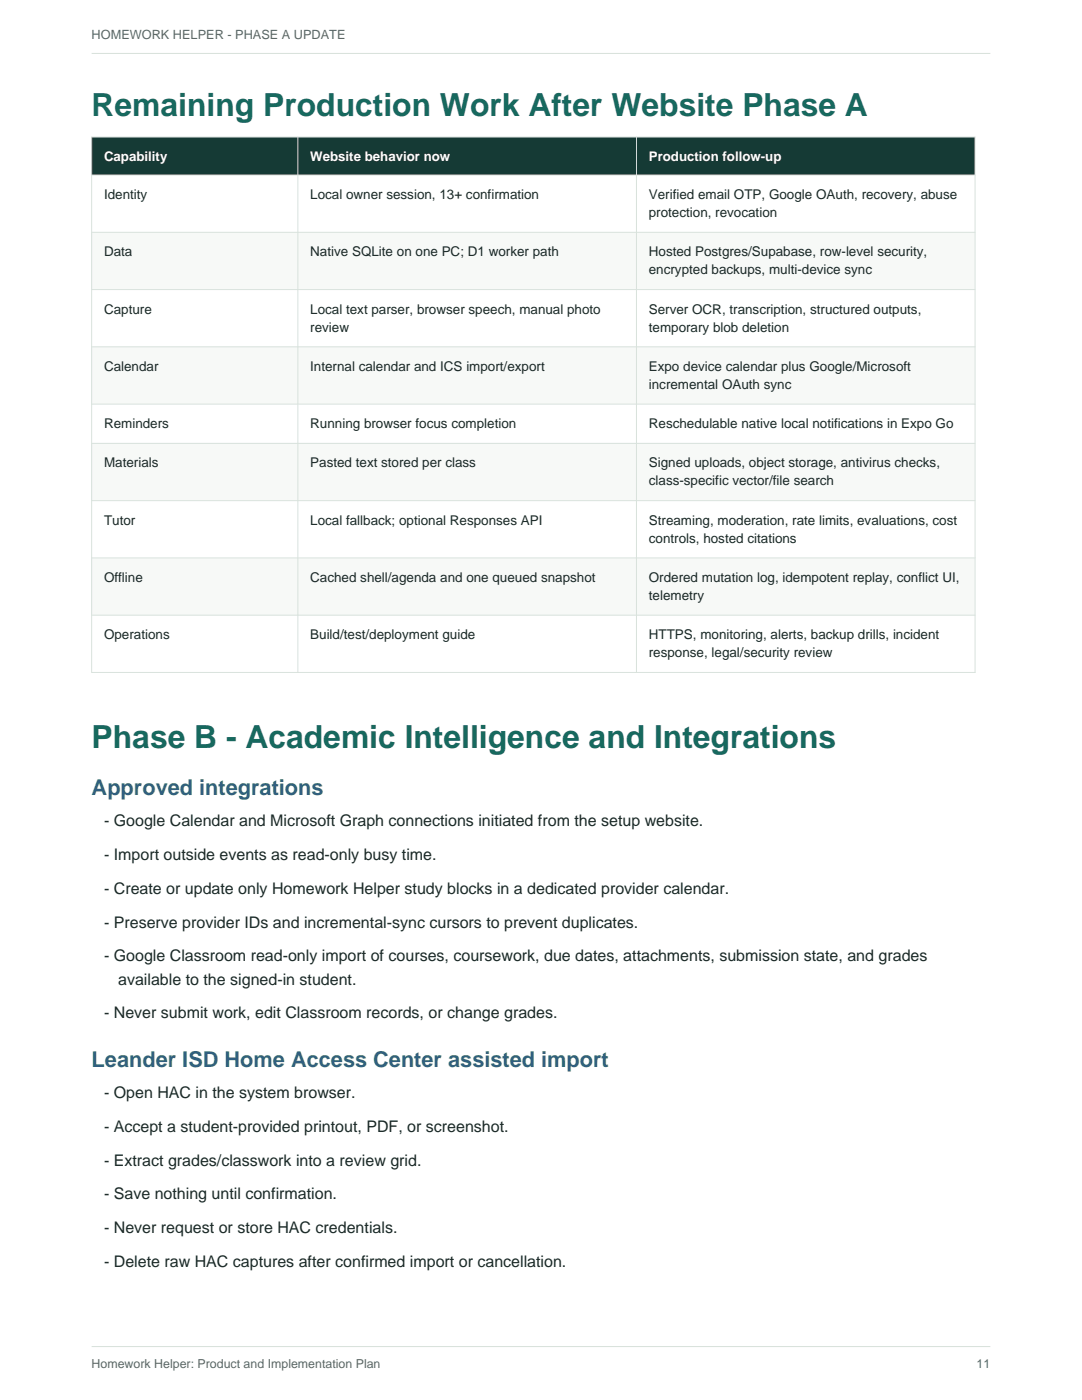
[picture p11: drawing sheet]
<svg xmlns="http://www.w3.org/2000/svg" width="216mm" height="279mm" viewBox="0 0 216 279" stroke-linecap="round" stroke-linejoin="round" font-family="sans-serif">
<defs><g id="words">
<g font-size="6.3" fill="#17695e">
<text x="18.3" y="23.1">Remaining Production Work After Website Phase A</text>
<text x="18.3" y="149.4">Phase B - Academic Intelligence and Integrations</text>
</g>
<g font-size="4.3" fill="#315f80">
<text x="18.3" y="158.7">Approved integrations</text>
<text x="18.3" y="212.9">Leander ISD Home Access Center assisted import</text>
</g>
<g font-size="3.2" fill="#1b2927">
<text x="20.8" y="164.9">- Google Calendar and Microsoft Graph connections initiated from the setup website.</text>
<text x="20.8" y="171.7">- Import outside events as read-only busy time.</text>
<text x="20.8" y="178.4">- Create or update only Homework Helper study blocks in a dedicated provider calendar.</text>
<text x="20.8" y="185.1">- Preserve provider IDs and incremental-sync cursors to prevent duplicates.</text>
<text x="20.8" y="191.9">- Google Classroom read-only import of courses, coursework, due dates, attachments, submission state, and grades</text>
<text x="23.6" y="196.5">available to the signed-in student.</text>
<text x="20.8" y="203.2">- Never submit work, edit Classroom records, or change grades.</text>
<text x="20.8" y="219.1">- Open HAC in the system browser.</text>
<text x="20.8" y="225.9">- Accept a student-provided printout, PDF, or screenshot.</text>
<text x="20.8" y="232.6">- Extract grades/classwork into a review grid.</text>
<text x="20.8" y="239.3">- Save nothing until confirmation.</text>
<text x="20.8" y="246.1">- Never request or store HAC credentials.</text>
<text x="20.8" y="252.8">- Delete raw HAC captures after confirmed import or cancellation.</text>
</g>
<g font-size="2.7" fill="#1b2927">
<text x="20.8" y="39.7">Identity</text>
<text x="61.9" y="39.7">Local owner session, 13+ confirmation</text>
<text x="129.5" y="39.7">Verified email OTP, Google OAuth, recovery, abuse</text>
<text x="129.5" y="43.3">protection, revocation</text>
<text x="20.8" y="51.2">Data</text>
<text x="61.9" y="51.2">Native SQLite on one PC; D1 worker path</text>
<text x="129.5" y="51.2">Hosted Postgres/Supabase, row-level security,</text>
<text x="129.5" y="54.8">encrypted backups, multi-device sync</text>
<text x="20.8" y="62.6">Capture</text>
<text x="61.9" y="62.6">Local text parser, browser speech, manual photo</text>
<text x="129.5" y="62.6">Server OCR, transcription, structured outputs,</text>
<text x="61.9" y="66.2">review</text>
<text x="129.5" y="66.2">temporary blob deletion</text>
<text x="20.8" y="74">Calendar</text>
<text x="61.9" y="74">Internal calendar and ICS import/export</text>
<text x="129.5" y="74">Expo device calendar plus Google/Microsoft</text>
<text x="129.5" y="77.6">incremental OAuth sync</text>
<text x="20.8" y="85.4">Reminders</text>
<text x="61.9" y="85.4">Running browser focus completion</text>
<text x="129.5" y="85.4">Reschedulable native local notifications in Expo Go</text>
<text x="20.8" y="93.3">Materials</text>
<text x="61.9" y="93.3">Pasted text stored per class</text>
<text x="129.5" y="93.3">Signed uploads, object storage, antivirus checks,</text>
<text x="129.5" y="96.9">class-specific vector/file search</text>
<text x="20.8" y="104.7">Tutor</text>
<text x="61.9" y="104.7">Local fallback; optional Responses API</text>
<text x="129.5" y="104.7">Streaming, moderation, rate limits, evaluations, cost</text>
<text x="129.5" y="108.3">controls, hosted citations</text>
<text x="20.8" y="116.1">Offline</text>
<text x="61.9" y="116.1">Cached shell/agenda and one queued snapshot</text>
<text x="129.5" y="116.1">Ordered mutation log, idempotent replay, conflict UI,</text>
<text x="129.5" y="119.7">telemetry</text>
<text x="20.8" y="127.6">Operations</text>
<text x="61.9" y="127.6">Build/test/deployment guide</text>
<text x="129.5" y="127.6">HTTPS, monitoring, alerts, backup drills, incident</text>
<text x="129.5" y="131.2">response, legal/security review</text>
</g>
<g font-size="2.6" fill="#fff">
<text x="20.8" y="32.1">Capability</text>
<text x="61.9" y="32.1">Website behavior now</text>
<text x="129.5" y="32.1">Production follow-up</text>
</g>
<g font-size="2.5" fill="#596966">
<text x="18.3" y="7.9">HOMEWORK HELPER - PHASE A UPDATE</text>
<text x="18.3" y="273">Homework Helper: Product and Implementation Plan</text>
<text x="194.9" y="273">11</text>
</g>
</g></defs>
<path d="M18.3 10.7h179.3M18.3 268.7h179.3" fill="none" stroke="#d9e2dc" stroke-width=".21"/>
<path d="M18.3 27.3h176.3v7.6h-176.3z" fill-rule="evenodd" fill="#153a35"/>
<g fill="#fff">
<path d="M18.3 34.9h176.3v99.3h-176.3z" fill-rule="evenodd"/>
<path d="M18.3 34.9h176.3v11.5h-176.3z" fill-rule="evenodd"/>
</g>
<path d="M18.3 46.4h176.3v11.4h-176.3z" fill-rule="evenodd" fill="#f7f9f7"/>
<path d="M18.3 57.8h176.3v11.4h-176.3z" fill-rule="evenodd" fill="#fff"/>
<path d="M18.3 69.2h176.3v11.5h-176.3z" fill-rule="evenodd" fill="#f7f9f7"/>
<path d="M18.3 80.7h176.3v7.8h-176.3z" fill-rule="evenodd" fill="#fff"/>
<path d="M18.3 88.5h176.3v11.4h-176.3z" fill-rule="evenodd" fill="#f7f9f7"/>
<path d="M18.3 99.9h176.3v11.4h-176.3z" fill-rule="evenodd" fill="#fff"/>
<path d="M18.3 111.3h176.3v11.5h-176.3z" fill-rule="evenodd" fill="#f7f9f7"/>
<path d="M18.3 122.8h176.3v11.4h-176.3z" fill-rule="evenodd" fill="#fff"/>
<path d="M18.3 27.3h176.3v106.9h-176.3zM18.3 34.9h176.3M59.4 27.3v106.9M127 27.3v106.9M18.3 46.4h176.3M18.3 57.8h176.3M18.3 69.2h176.3M18.3 80.7h176.3M18.3 88.5h176.3M18.3 99.9h176.3M18.3 111.3h176.3M18.3 122.8h176.3" fill="none" stroke="#d9e2dc" stroke-width=".2"/>
<use href="#words"/>
</svg>
